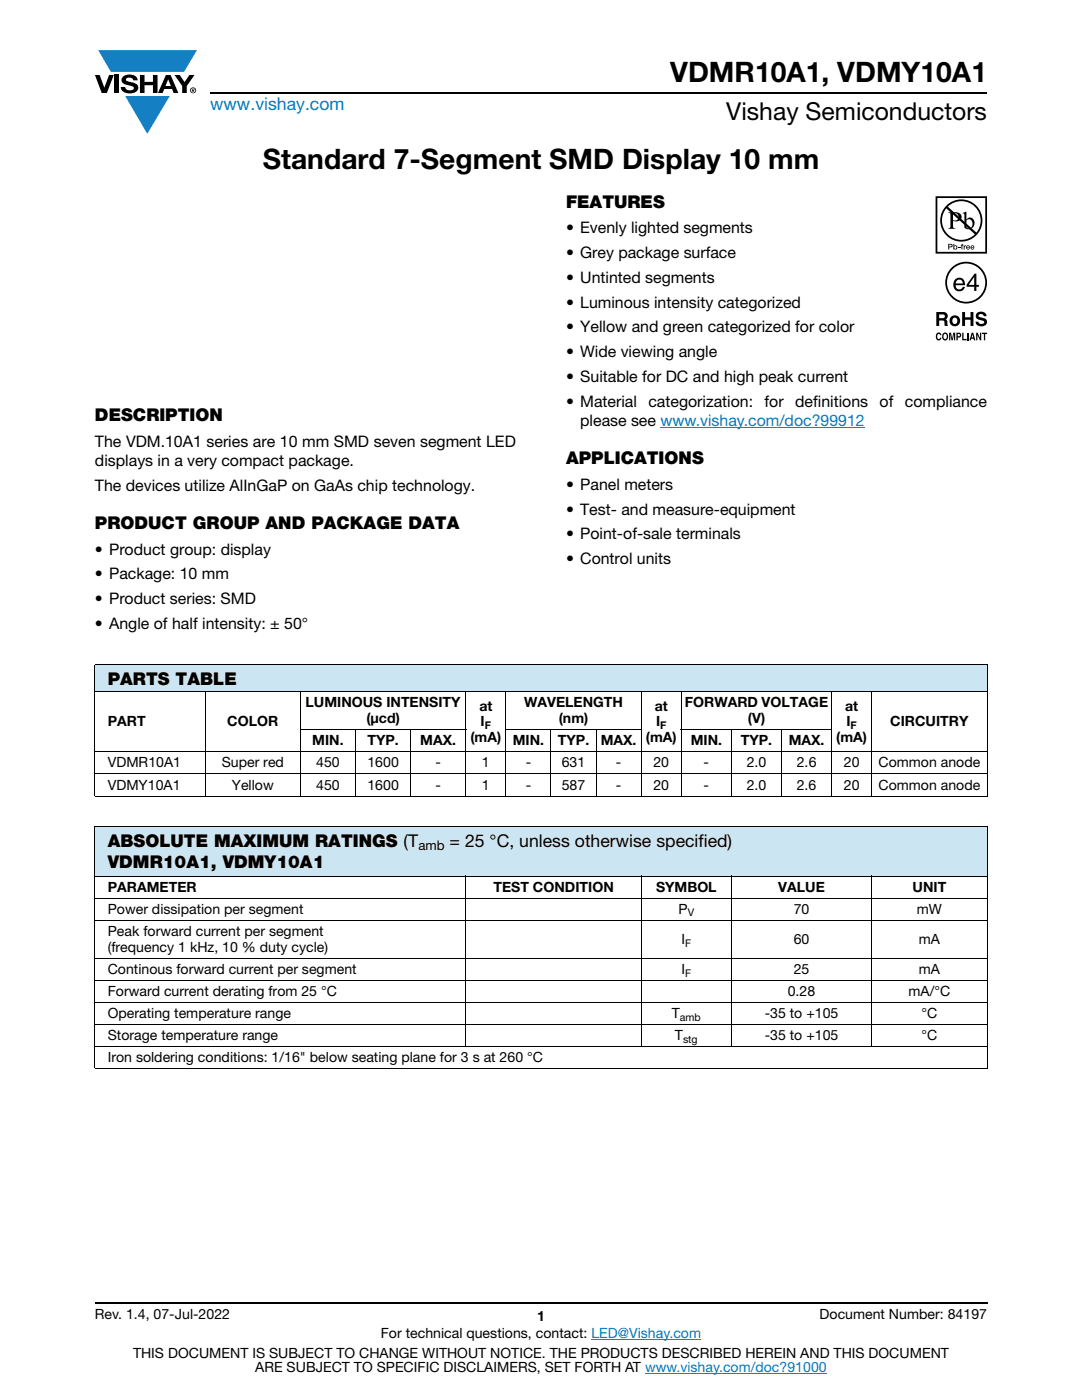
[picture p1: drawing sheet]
<svg xmlns="http://www.w3.org/2000/svg" width="216mm" height="279mm" viewBox="0 0 216 279" stroke-linecap="round" stroke-linejoin="round" font-family="sans-serif">
<defs><g id="words">
<g font-size="5.6">
<text x="133.7" y="16.4">VDMR10A1, VDMY10A1</text>
<text x="52.4" y="33.8">Standard 7-Segment SMD Display 10 mm</text>
</g>
<text font-size="4.9" x="144.9" y="24">Vishay Semiconductors</text>
<text font-size="3.5" fill="#007ec4" x="42" y="21.9">www.vishay.com</text>
<g font-size="3.5">
<text x="112.9" y="41.5">FEATURES</text>
<text x="18.9" y="84.1">DESCRIPTION</text>
<text x="112.9" y="92.7">APPLICATIONS</text>
<text x="18.9" y="105.6">PRODUCT GROUP AND PACKAGE DATA</text>
<text x="21.5" y="136.7">PARTS TABLE</text>
<text x="21.5" y="173.2">VDMR10A1, VDMY10A1</text>
<text x="21.5" y="169">ABSOLUTE MAXIMUM RATINGS (T</text>
<text x="89.7" y="169">= 25 °C, unless otherwise specified)</text>
</g>
<g font-size="3.2">
<text x="112.9" y="46.6">• Evenly lighted segments</text>
<text x="112.9" y="51.5">• Grey package surface</text>
<text x="112.9" y="56.5">• Untinted segments</text>
<text x="112.9" y="61.4">• Luminous intensity categorized</text>
<text x="112.9" y="66.3">• Yellow and green categorized for color</text>
<text x="112.9" y="71.3">• Wide viewing angle</text>
<text x="112.9" y="76.2">• Suitable for DC and high peak current</text>
<text x="112.9" y="81.2">• Material</text>
<text x="129.4" y="81.2">categorization:</text>
<text x="152.6" y="81.2">for</text>
<text x="158.7" y="81.2">definitions</text>
<text x="175.5" y="81.2">of</text>
<text x="180.6" y="81.2">compliance</text>
<text x="18.9" y="89.2">The VDM.10A1 series are 10 mm SMD seven segment LED</text>
<text x="115.8" y="85">please see www.vishay.com/doc?99912</text>
<text x="18.9" y="93">displays in a very compact package.</text>
<text x="18.9" y="98">The devices utilize AlInGaP on GaAs chip technology.</text>
<text x="112.9" y="97.7">• Panel meters</text>
<text x="112.9" y="102.7">• Test- and measure-equipment</text>
<text x="112.9" y="107.6">• Point-of-sale terminals</text>
<text x="18.9" y="110.7">• Product group: display</text>
<text x="112.9" y="112.5">• Control units</text>
<text x="18.9" y="115.6">• Package: 10 mm</text>
<text x="18.9" y="120.6">• Product series: SMD</text>
<text x="18.9" y="125.5">• Angle of half intensity: ± 50°</text>
</g>
<g font-size="2.8">
<text x="61" y="141.2">LUMINOUS INTENSITY</text>
<text x="95.7" y="141.8">at</text>
<text x="104.6" y="141.2">WAVELENGTH</text>
<text x="130.6" y="141.8">at</text>
<text x="136.7" y="141.2">FORWARD VOLTAGE</text>
<text x="168.7" y="141.8">at</text>
<text x="21.5" y="145">PART</text>
<text x="45.4" y="145">COLOR</text>
<text x="62.3" y="148.8">MIN.</text>
<text x="73.1" y="144.4">(μcd)</text>
<text x="73.3" y="148.8">TYP.</text>
<text x="83.9" y="148.8">MAX.</text>
<text x="93.9" y="148.1">(mA)</text>
<text x="95.9" y="145">I</text>
<text x="102.3" y="148.8">MIN.</text>
<text x="111.3" y="148.8">TYP.</text>
<text x="111.5" y="144.4">(nm)</text>
<text x="119.9" y="148.8">MAX.</text>
<text x="128.9" y="148.1">(mA)</text>
<text x="130.9" y="145">I</text>
<text x="137.8" y="148.8">MIN.</text>
<text x="147.8" y="148.8">TYP.</text>
<text x="149.2" y="144.4">(V)</text>
<text x="157.4" y="148.8">MAX.</text>
<text x="166.9" y="148.1">(mA)</text>
<text x="168.9" y="145">I</text>
<text x="177.7" y="145">CIRCUITRY</text>
<text x="21.5" y="153.2">VDMR10A1</text>
<text x="44.2" y="153.2">Super red</text>
<text x="63.1" y="153.2">450</text>
<text x="73.3" y="153.2">1600</text>
<text x="86.9" y="153.2">-</text>
<text x="96.2" y="153.2">1</text>
<text x="104.9" y="153.2">-</text>
<text x="112.1" y="153.2">631</text>
<text x="122.9" y="153.2">-</text>
<text x="130.4" y="153.2">20</text>
<text x="140.4" y="153.2">-</text>
<text x="149" y="153.2">2.0</text>
<text x="159" y="153.2">2.6</text>
<text x="168.4" y="153.2">20</text>
<text x="175.3" y="153.2">Common anode</text>
<text x="21.5" y="157.6">VDMY10A1</text>
<text x="46.3" y="157.6">Yellow</text>
<text x="63.1" y="157.6">450</text>
<text x="73.3" y="157.6">1600</text>
<text x="86.9" y="157.6">-</text>
<text x="96.2" y="157.6">1</text>
<text x="104.9" y="157.6">-</text>
<text x="112.1" y="157.6">587</text>
<text x="122.9" y="157.6">-</text>
<text x="130.4" y="157.6">20</text>
<text x="140.4" y="157.6">-</text>
<text x="149" y="157.6">2.0</text>
<text x="159" y="157.6">2.6</text>
<text x="168.4" y="157.6">20</text>
<text x="175.3" y="157.6">Common anode</text>
<text x="21.5" y="178">PARAMETER</text>
<text x="98.5" y="178">TEST CONDITION</text>
<text x="130.9" y="178">SYMBOL</text>
<text x="155.3" y="178">VALUE</text>
<text x="182.1" y="178">UNIT</text>
<text x="21.5" y="182.4">Power dissipation per segment</text>
<text x="135.4" y="182.4">P</text>
<text x="158.4" y="182.4">70</text>
<text x="182.9" y="182.4">mW</text>
<text x="21.5" y="186.8">Peak forward current per segment</text>
<text x="21.5" y="190">(frequency 1 kHz, 10 % duty cycle)</text>
<text x="136" y="188.4">I</text>
<text x="158.4" y="188.4">60</text>
<text x="183.3" y="188.4">mA</text>
<text x="21.5" y="194.4">Continous forward current per segment</text>
<text x="136" y="194.4">I</text>
<text x="158.4" y="194.4">25</text>
<text x="183.3" y="194.4">mA</text>
<text x="21.5" y="198.8">Forward current derating from 25 °C</text>
<text x="21.5" y="203.2">Operating temperature range</text>
<text x="134.1" y="203.2">T</text>
<text x="152.6" y="203.2">-35 to +105</text>
<text x="157.2" y="198.8">0.28</text>
<text x="181.3" y="198.8">mA/°C</text>
<text x="183.9" y="203.2">°C</text>
<text x="21.5" y="207.6">Storage temperature range</text>
<text x="134.7" y="207.6">T</text>
<text x="152.6" y="207.6">-35 to +105</text>
<text x="183.9" y="207.6">°C</text>
<text x="21.5" y="212">Iron soldering conditions: 1/16&quot; below seating plane for 3 s at 260 °C</text>
<text x="18.9" y="263.3">Rev. 1.4, 07-Jul-2022</text>
<text x="107.2" y="263.6">1</text>
<text x="163.6" y="263.3">Document Number: 84197</text>
<text x="76" y="267.1">For technical questions, contact: LED@Vishay.com</text>
<text x="26.5" y="271">THIS DOCUMENT IS SUBJECT TO CHANGE WITHOUT NOTICE. THE PRODUCTS DESCRIBED HEREIN AND THIS DOCUMENT</text>
<text x="50.9" y="273.8">ARE SUBJECT TO SPECIFIC DISCLAIMERS, SET FORTH AT www.vishay.com/doc?91000</text>
</g>
<text font-size="2.6" x="83.5" y="169.6">amb</text>
<g font-size="2.1">
<text x="96.7" y="145.5">F</text>
<text x="131.7" y="145.5">F</text>
<text x="169.7" y="145.5">F</text>
<text x="137.2" y="182.9">V</text>
<text x="136.7" y="188.9">F</text>
<text x="136.7" y="194.9">F</text>
<text x="135.7" y="203.7">amb</text>
<text x="136.3" y="208.1">stg</text>
</g>
</g></defs>
<g fill="#147fc3">
<path d="M19.6 10h19.7l-2.6 4.3h-1.1h-13.5z"/>
<path d="M25 19.2h8.9l-4.5 7.5z"/>
</g>
<g fill="#000">
<path d="M18.9 15h1l.9 2.5 1-2.5h.9l-1.4 3.6h-1zM22.9 15h.9v3.6h-.9zM24.6 15.3a2.1 2.1 0 0 1 2.8 .3l.1 .4h-.9a.79 .79 0 0 0-.7-.5 .79 .79 0 0 0-.8 .4l.3 .3 1 .2a1.08 1.08 0 0 1 1.2 1 1.08 1.08 0 0 1-1.1 1.2 1.73 1.73 0 0 1-2.4-1.2h.9a.96 .96 0 0 0 .8 .6 .96 .96 0 0 0 .9-.4 1.31 1.31 0 0 0-1.2-.6 1.03 1.03 0 0 1-1.1-.6 1.03 1.03 0 0 1 .2-1.1zM27.9 15h.9v1.3h1.7v-1.3h.9v3.6h-.9v-1.6h-1.7v1.6h-.9zM34.8 15h1.1l.9 1.4 1-1.4h1l-1.5 2.2v1.4h-.9v-1.4zM191.2 49.3h.4v.1h-.4zM191.9 48.7h.3l-.2 .2 .2 .1v.1h-.2v.7h-.1v-.7h-.2zM192.3 49h.2v.1l.3-.1v.1l-.3 .1v.6h-.2zM186.9 66.6l.4-.2h.3l.2 .5-.6-.2a.66 .66 0 0 0 .1 1l.3-.3h.2a.54 .54 0 0 1-.4 .6 .54 .54 0 0 1-.6-.5zM189.4 66.4h.4l.2 1.2 .2-1.2h.4v1.5h-.3v-1.3l-.2 1.3h-.2l-.3-1.3v1.3h-.2zM192 66.4h.3v1.2h.6v.3h-.9zM192 62.3h.6v1h1.1v-1h.5v2.8h-.5v-1.3h-1.1v1.3h-.6z"/>
<path d="M193 66.4h.3v1.5h-.3zM195 62.4a1.15 1.15 0 0 1 1.9 .7h-.6v-.2a.68 .68 0 0 0-1-.1v.4l.2 .1a1.29 1.29 0 0 1 1.5 .9 1.17 1.17 0 0 1-1.2 .9 1.17 1.17 0 0 1-1.1-.9h.5l.1 .2a.67 .67 0 0 0 1.1-.1l-.3-.3-.5-.1a.82 .82 0 0 1-.9-.5 .82 .82 0 0 1 .3-1zM194.8 66.4h.3l.5 1.1v-1.1h.2v1.5h-.3l-.5-1.1v1.1h-.2zM195.9 66.4h1.1v.3h-.4v1.2h-.3v-1.2h-.4z"/>
<path d="M33.6 15.9l.5 1.3h-1.1zM33.1 15l-1.6 3.6h1l.3-.8h1.5l.3 .8h1l-1.6-3.6z"/>
<path d="M38.4 17.8h.2v.2h-.2zM38.3 17.7v.7h.1v-.3l.4 .3-.2-.3 .2-.2-.1-.2z"/>
<path d="M38.1 18a.46 .46 0 0 1 .9 0 .46 .46 0 0 1-.9 0zM37.9 18a.6 .6 0 0 0 1.2 0 .6 .6 0 0 0-1.2 0z"/>
<path d="M187 39.5h9.6v10.8h-9.6zM186.7 39.2v11.4h10.3v-11.4z"/>
<path d="M189 56.4a3.8 3.8 0 0 1 7.6 0 3.8 3.8 0 0 1-7.6 0zM188.6 56.4a4.2 4.2 0 0 0 8.4 0 4.2 4.2 0 0 0-8.4 0z"/>
<path d="M189.1 41.3a3.9 3.9 0 0 1 5.3-.2 3.9 3.9 0 0 1 .4 5.3zM188.8 41.6l5.7 5.2a3.9 3.9 0 0 1-5.3 .1 3.9 3.9 0 0 1-.4-5.3zM187.6 44a4.2 4.2 0 0 0 8.4 0 4.2 4.2 0 0 0-8.4 0z"/>
<path d="M189.4 48.8v.4h.4v-.3zM189.2 48.7h.7l.2 .3-.2 .3-.5 .1v.4h-.2z"/>
<path d="M190.2 42.6v1.3a.75 .75 0 0 0 1.1-.6 .75 .75 0 0 0-1.1-.7zM189.2 42.4a2.81 2.81 0 0 1 2.4 .3 .97 .97 0 0 1 0 1.2 .97 .97 0 0 1-1.2 .2h-.2v1.1v.2l.5 .3h-1.5l.3-.2 .1-.3v-2.3v-.3z"/>
<path d="M190.4 49.4a.26 .26 0 0 0 .5 0 .26 .26 0 0 0-.5 0zM190.2 48.7h.2v.4a.38 .38 0 0 1 .5 0 .38 .38 0 0 1 0 .6 .38 .38 0 0 1-.5 0l-.2 .1z"/>
<path d="M190.9 56l-.2 .6h1.4a.7 .7 0 0 0-.4-.7 .7 .7 0 0 0-.8 .1zM190.7 55.7a1.18 1.18 0 0 1 1.4-.1 1.18 1.18 0 0 1 .5 1.3h-1.9a.73 .73 0 0 0 .5 .8 .73 .73 0 0 0 .9-.4h.4a1.21 1.21 0 0 1-1.6 .8 1.21 1.21 0 0 1-.6-1.7z"/>
<path d="M192.8 44v1.3l.2 .2a.72 .72 0 0 0 .8-.1 .72 .72 0 0 0 .3-.7 .72 .72 0 0 0-.4-.8 .72 .72 0 0 0-.9 .1zM192.1 42.5l.7-.3v1.6a.89 .89 0 0 1 1.1-.3 .89 .89 0 0 1 .6 1 1.23 1.23 0 0 1-.7 1.2 1.23 1.23 0 0 1-1.4-.2v-2.7z"/>
<path d="M194.4 55.3l-1.1 1.6h1.1zM194.5 54.6h.3v2.3h.5v.3h-.5v.9h-.4v-.9h-1.5v-.4z"/>
<path d="M193 49.2v.1h.4l-.2-.2zM193 49h.4l.2 .4h-.6v.2l.5-.1a.42 .42 0 0 1-.6 .2 .42 .42 0 0 1 .1-.7z"/>
<path d="M193.9 49.2l-.1 .1h.5l-.3-.2zM193.8 49h.5l.1 .4h-.6l.1 .2 .5-.1a.42 .42 0 0 1-.6 .2 .42 .42 0 0 1 0-.7z"/>
<path d="M187.4 62.8v.7h.9a.39 .39 0 0 0 .1-.7zM186.8 62.3h1.4a.79 .79 0 0 1 .8 .4 .79 .79 0 0 1-.1 .9l-.2 .1a.98 .98 0 0 1 .4 1.2l.1 .2h-.7l-.2-1.1h-.9v1.1h-.6z"/>
<path d="M188.4 66.7a.64 .64 0 0 0 .2 1l.1-.1a.64 .64 0 0 0-.1-1zM188.2 66.5l.2-.1a.56 .56 0 0 1 .7 .3 .82 .82 0 0 1-.5 1.3l-.2-.1a.89 .89 0 0 1-.2-1.4z"/>
<path d="M190.3 63.5a.63 .63 0 0 0-.3 .7 .63 .63 0 0 0 .8 .4 .63 .63 0 0 0 .2-.8 .63 .63 0 0 0-.7-.3zM189.5 64a1.09 1.09 0 0 1 2.1 0 1.09 1.09 0 0 1-2.1 0z"/>
<path d="M191.1 66.7v.4l.4-.1v-.3zM190.8 66.4h.6a.5 .5 0 0 1 .4 .5 .5 .5 0 0 1-.4 .5h-.3v.5h-.3z"/>
<path d="M194 66.7l-.1 .6h.3zM193.9 66.4h.3l.4 1.5h-.3v-.3h-.5l-.1 .3h-.3z"/>
</g>
<path d="M42 18.6h155M18.9 260h178.1" fill="none" stroke="#000" stroke-width=".36"/>
<path d="M131.8 85.3h40.8M118 267.3h21.9M128.7 274h36.3" fill="none" stroke="#007ec4" stroke-width=".2"/>
<path d="M18.9 132.6h178.1v5.4h-178.1z" fill="#cce5f3"/>
<g fill="#fff">
<path d="M18.9 138h22.1v12.1h-22.1z"/>
<path d="M41 138h18.9v12.1h-18.9z"/>
<path d="M59.9 138h33v7.6h-33z"/>
<path d="M92.9 138h8v12.1h-8z"/>
<path d="M100.9 138h27.1v7.6h-27.1z"/>
<path d="M128 138h8v12.1h-8z"/>
<path d="M136 138h29.9v7.6h-29.9z"/>
<path d="M165.9 138h8v12.1h-8z"/>
<path d="M173.9 138h23.1v12.1h-23.1z"/>
<path d="M59.9 145.6h11.1v4.5h-11.1z"/>
<path d="M71 145.6h11v4.5h-11z"/>
<path d="M82 145.6h10.9v4.5h-10.9z"/>
<path d="M100.9 145.6h9v4.5h-9z"/>
<path d="M109.9 145.6h9.1v4.5h-9.1z"/>
<path d="M119 145.6h9v4.5h-9z"/>
<path d="M136 145.6h9.9v4.5h-9.9z"/>
<path d="M145.9 145.6h10.1v4.5h-10.1z"/>
<path d="M156 145.6h9.9v4.5h-9.9z"/>
</g>
<path d="M18.9 164.9h178.1v10h-178.1z" fill="#cce5f3"/>
<g fill="none" stroke="#000" stroke-width=".2">
<path d="M18.9 132.6h178.1M18.9 138h178.1M18.9 132.7v26.1M41 138v21M59.9 138v21M92.9 138v21M100.9 138v21M128 138v21M136 138v21M165.9 138v21M173.9 138v21M197 132.7v26.1"/>
<path d="M18.9 150.1h178.1M18.9 154.5h178.1M18.9 158.9h178.1M59.9 145.6h33.1M71 145.6v13.4M82 145.6v13.4M100.9 145.6h27.1M109.9 145.6v13.4M119 145.6v13.4M135.9 145.6h30.1M145.9 145.6v13.4M156 145.6v13.4"/>
<path d="M18.9 164.9h178.1M18.9 174.9h178.1M18.9 179.3h178.1M18.9 165v48.2M92.9 174.8v34.2M128 174.8v34.2M145.9 174.8v34.2M173.9 174.8v34.2M197 165v48.2M18.9 183.7h178.1M18.9 191.3h178.1M18.9 195.7h178.1"/>
<path d="M18.9 200.1h178.1M18.9 204.5h178.1M18.9 208.9h178.1M18.9 213.3h178.1"/>
</g>
<use href="#words"/>
</svg>
